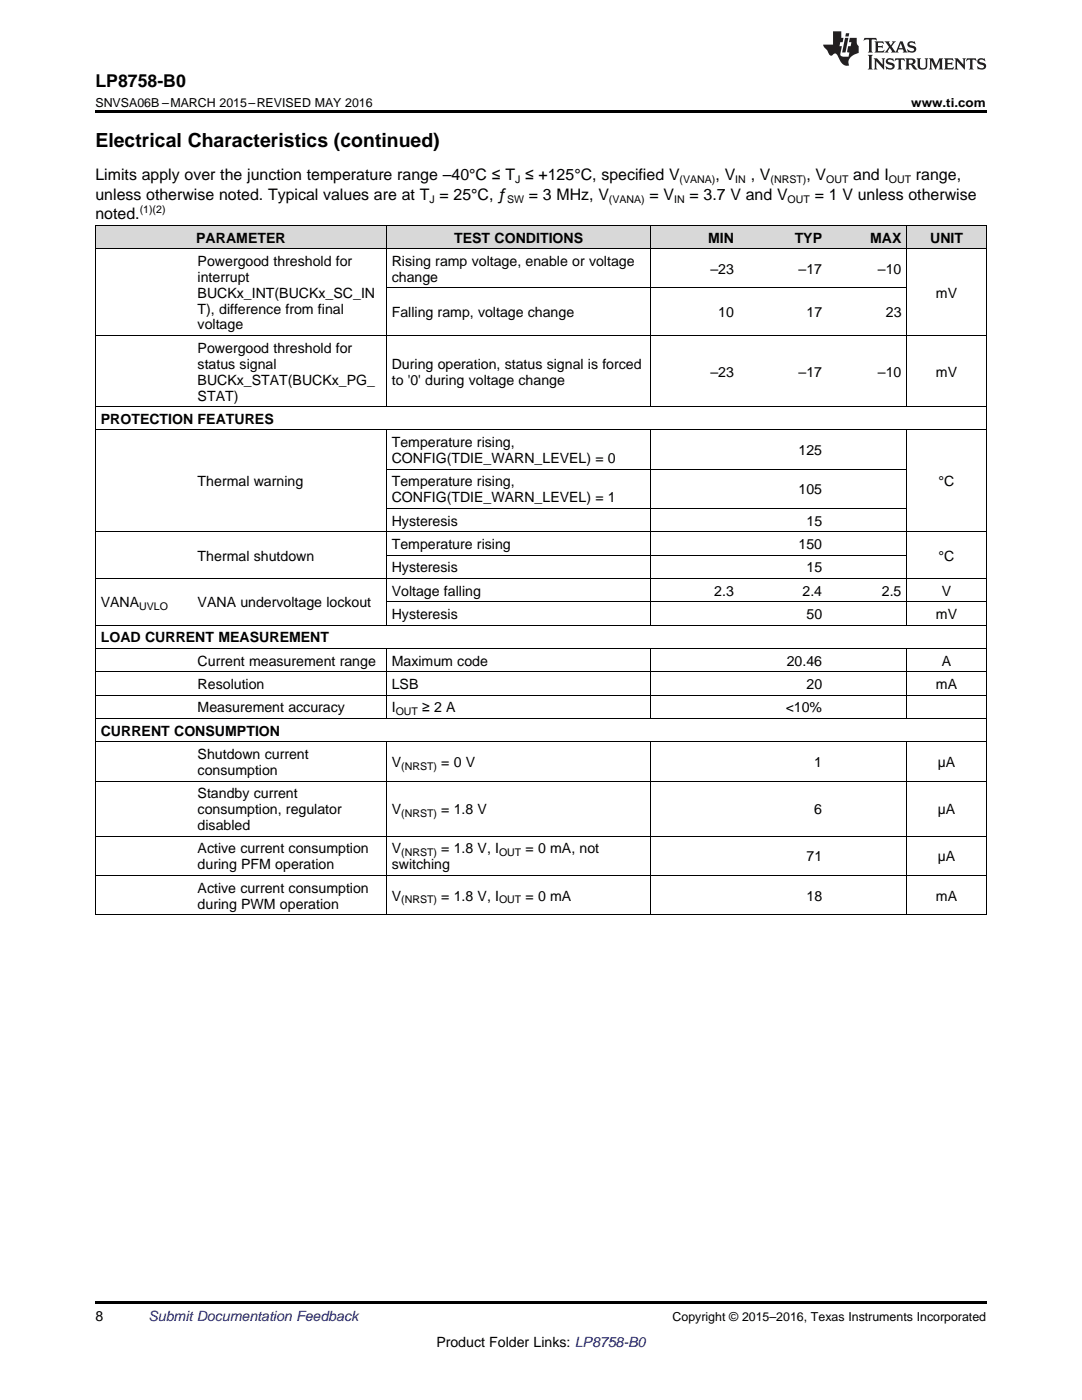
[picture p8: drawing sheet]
<svg xmlns="http://www.w3.org/2000/svg" width="216mm" height="279mm" viewBox="0 0 216 279" stroke-linecap="round" stroke-linejoin="round" font-family="sans-serif">
<defs><g id="words">
<text font-size="3.9" x="19" y="29.3">Electrical Characteristics (continued)</text>
<text font-size="3.5" x="19" y="17.3">LP8758-B0</text>
<g font-size="3.2">
<text x="19" y="36">Limits apply over the junction temperature range –40°C ≤ T ≤ +125°C, specified V</text>
<text x="142.8" y="36">, V</text>
<text x="149.8" y="36">, V</text>
<text x="160.9" y="36">, V</text>
<text x="170.3" y="36">and I</text>
<text x="182.8" y="36">range,</text>
<text x="19" y="39.9">unless otherwise noted. Typical values are at T = 25°C, ƒ</text>
<text x="105.5" y="39.9">= 3 MHz, V</text>
<text x="129.6" y="39.9">= V</text>
<text x="137.6" y="39.9">= 3.7 V and V</text>
<text x="162.6" y="39.9">= 1 V unless otherwise</text>
<text x="19" y="43.7">noted.</text>
</g>
<g font-size="2.8">
<text x="39.2" y="48.4">PARAMETER</text>
<text x="39.4" y="53.1">Powergood threshold for</text>
<text x="78.2" y="53.1">Rising ramp voltage, enable or voltage</text>
<text x="90.6" y="48.4">TEST CONDITIONS</text>
<text x="141.3" y="48.4">MIN</text>
<text x="158.6" y="48.4">TYP</text>
<text x="173.6" y="48.4">MAX</text>
<text x="185.6" y="48.4">UNIT</text>
<text x="39.4" y="56.2">interrupt</text>
<text x="39.4" y="59.4">BUCKx_INT(BUCKx_SC_IN</text>
<text x="78.2" y="56.2">change</text>
<text x="141.7" y="54.6">–23</text>
<text x="159.3" y="54.6">–17</text>
<text x="175.2" y="54.6">–10</text>
<text x="186.8" y="59.4">mV</text>
<text x="39.4" y="62.6">T), difference from final</text>
<text x="39.4" y="65.8">voltage</text>
<text x="78.2" y="63.3">Falling ramp, voltage change</text>
<text x="143.3" y="63.3">10</text>
<text x="160.9" y="63.3">17</text>
<text x="176.8" y="63.3">23</text>
<text x="39.4" y="70.4">Powergood threshold for</text>
<text x="39.4" y="73.6">status signal</text>
<text x="39.4" y="76.8">BUCKx_STAT(BUCKx_PG_</text>
<text x="78.2" y="73.6">During operation, status signal is forced</text>
<text x="78.2" y="76.8">to '0' during voltage change</text>
<text x="141.7" y="75.2">–23</text>
<text x="159.3" y="75.2">–17</text>
<text x="175.2" y="75.2">–10</text>
<text x="186.8" y="75.2">mV</text>
<text x="39.4" y="79.9">STAT)</text>
<text x="20.1" y="84.6">PROTECTION FEATURES</text>
<text x="78.2" y="89.3">Temperature rising,</text>
<text x="78.2" y="92.4">CONFIG(TDIE_WARN_LEVEL) = 0</text>
<text x="159.3" y="90.8">125</text>
<text x="39.4" y="97.1">Thermal warning</text>
<text x="78.2" y="97.1">Temperature rising,</text>
<text x="78.2" y="100.3">CONFIG(TDIE_WARN_LEVEL) = 1</text>
<text x="159.3" y="98.7">105</text>
<text x="187.3" y="97.1">°C</text>
<text x="78.2" y="104.9">Hysteresis</text>
<text x="160.9" y="104.9">15</text>
<text x="39.4" y="111.9">Thermal shutdown</text>
<text x="78.2" y="109.6">Temperature rising</text>
<text x="159.3" y="109.6">150</text>
<text x="187.3" y="111.9">°C</text>
<text x="78.2" y="114.2">Hysteresis</text>
<text x="78.2" y="118.9">Voltage falling</text>
<text x="142.5" y="118.9">2.3</text>
<text x="160.1" y="118.9">2.4</text>
<text x="160.9" y="114.2">15</text>
<text x="176" y="118.9">2.5</text>
<text x="187.9" y="118.9">V</text>
<text x="20.1" y="121.2">VANA</text>
<text x="39.4" y="121.2">VANA undervoltage lockout</text>
<text x="78.2" y="123.5">Hysteresis</text>
<text x="160.9" y="123.5">50</text>
<text x="186.8" y="123.5">mV</text>
<text x="20.1" y="128.2">LOAD CURRENT MEASUREMENT</text>
<text x="39.4" y="132.9">Current measurement range</text>
<text x="39.4" y="137.5">Resolution</text>
<text x="78.2" y="132.9">Maximum code</text>
<text x="78.2" y="137.5">LSB</text>
<text x="157" y="132.9">20.46</text>
<text x="160.9" y="137.5">20</text>
<text x="186.8" y="137.5">mA</text>
<text x="187.9" y="132.9">A</text>
<text x="39.4" y="142.2">Measurement accuracy</text>
<text x="78.2" y="142.2">I</text>
<text x="84.2" y="142.2">≥ 2 A</text>
<text x="156.8" y="142.2">&lt;10%</text>
<text x="20.1" y="146.8">CURRENT CONSUMPTION</text>
<text x="39.4" y="151.5">Shutdown current</text>
<text x="39.4" y="154.7">consumption</text>
<text x="78.2" y="153.1">V</text>
<text x="88.1" y="153.1">= 0 V</text>
<text x="162.5" y="153.1">1</text>
<text x="187.1" y="153.1">µA</text>
<text x="39.4" y="159.3">Standby current</text>
<text x="39.4" y="162.5">consumption, regulator</text>
<text x="39.4" y="165.7">disabled</text>
<text x="78.2" y="162.5">V</text>
<text x="88.1" y="162.5">= 1.8 V</text>
<text x="162.5" y="162.5">6</text>
<text x="187.1" y="162.5">µA</text>
<text x="39.4" y="170.3">Active current consumption</text>
<text x="39.4" y="173.5">during PFM operation</text>
<text x="78.2" y="170.3">V</text>
<text x="78.2" y="173.5">switching</text>
<text x="88.1" y="170.3">= 1.8 V, I</text>
<text x="104.9" y="170.3">= 0 mA, not</text>
<text x="160.9" y="171.9">71</text>
<text x="187.1" y="171.9">µA</text>
<text x="39.4" y="178.2">Active current consumption</text>
<text x="78.2" y="179.7">V</text>
<text x="88.1" y="179.7">= 1.8 V, I</text>
<text x="104.9" y="179.7">= 0 mA</text>
<text x="160.9" y="179.7">18</text>
<text x="186.8" y="179.7">mA</text>
<text x="39.4" y="181.3">during PWM operation</text>
<text x="19" y="263.6">8</text>
<text x="87.1" y="268.9">Product Folder Links: LP8758-B0</text>
</g>
<text font-size="2.8" fill="#0000c8" x="29.6" y="263.6">Submit Documentation Feedback</text>
<g font-size="2.5">
<text x="19" y="21.4">SNVSA06B –MARCH 2015–REVISED MAY 2016</text>
<text x="181.8" y="21.4">www.ti.com</text>
<text x="134.2" y="263.6">Copyright © 2015–2016, Texas Instruments Incorporated</text>
</g>
<g font-size="2.1">
<text x="85.7" y="40.5">J</text>
<text x="101.2" y="40.5">SW</text>
<text x="102.8" y="36.6">J</text>
<text x="121.5" y="40.5">(VANA)</text>
<text x="134.5" y="40.5">IN</text>
<text x="135.6" y="36.6">(VANA)</text>
<text x="146.7" y="36.6">IN</text>
<text x="153.7" y="36.6">(NRST)</text>
<text x="157.2" y="40.5">OUT</text>
<text x="164.9" y="36.6">OUT</text>
<text x="177.4" y="36.6">OUT</text>
<text x="27.9" y="42.5">(1)(2)</text>
<text x="27.8" y="121.8">UVLO</text>
<text x="79" y="142.7">OUT</text>
<text x="80" y="153.6">(NRST)</text>
<text x="80" y="163.1">(NRST)</text>
<text x="80" y="170.9">(NRST)</text>
<text x="99.6" y="170.9">OUT</text>
<text x="80" y="180.3">(NRST)</text>
<text x="99.6" y="180.3">OUT</text>
</g>
</g></defs>
<g fill="#d8d8d8">
<path d="M19 45h19.4v4.7h-19.4z"/>
<path d="M38.4 45h38.7v4.7h-38.7z"/>
<path d="M77.1 45h52.8v4.7h-52.8z"/>
<path d="M129.9 45h17.6v4.7h-17.6z"/>
<path d="M147.5 45h17.6v4.7h-17.6z"/>
<path d="M165.1 45h15.9v4.7h-15.9z"/>
<path d="M181 45h15.8v4.7h-15.8z"/>
</g>
<path d="M19 22h177.8v.5h-177.8zM19 259.7h177.8v.5h-177.8z" fill="#000"/>
<g fill="none" stroke="#000" stroke-width=".2">
<path d="M19 49.6h177.8M19 45h177.8M19.1 45v137.6M77.1 45v36.2M77.1 57.4h103.9M129.9 45v36.2M180.9 45v36.2M196.8 45v137.6M19 67h177.8M19 85.8h177.8M19 81.2h177.8M77.1 85.9v38.9"/>
<path d="M77.1 93.6h103.9M129.9 85.9v38.9M180.9 85.9v38.9M19 115.4h177.8M19 106.1h177.8M77.1 110.8h103.9M77.1 101.5h103.9M19 138.7h177.8M19 134.1h177.8M19 129.4h177.8M19 124.8h177.8M77.1 129.5v13.9"/>
<path d="M77.1 120.1h119.7M129.9 129.5v13.9M180.9 129.5v13.9M19 155.9h177.8M19 148h177.8M19 143.4h177.8M77.1 148.1v34.5M129.9 148.1v34.5M180.9 148.1v34.5M19 174.7h177.8M19 166.9h177.8M19 182.5h177.8"/>
</g>
<g fill="#231f20">
<path d="M172.5 7.6l-.1 .5 .4-.2h.6v.1v2.1l-.2 .4h.9l-.2-.4v-2.1l.1-.1h.5l.5 .2-.2-.5zM174.5 8.3l.2 .3v1.5l-.2 .4h1.8l.2-.6a1.04 1.04 0 0 1-1.3 .2v-.7h.6l.3 .2v-.6l-.3 .2h-.6v-.6l.8-.1 .4 .3-.2-.5zM176.5 8.3l.9 1.1-.9 1.1h.8l-.2-.2 .4-.7 .5 .7-.2 .2h1.5l-.2-.2 .2-.4h.9l.1 .4-.2 .2h1l-.3-.3-.7-1.9h-.5l-.9 2-.8-1 .9-1h-.8l.1 .3-.4 .5-.3-.6 .1-.2zM179.7 8.6l.4 1h-.7zM181.3 8.4a.63 .63 0 0 0-.2 .7 .63 .63 0 0 0 .6 .4l.6 .2 .1 .2a.75 .75 0 0 1-.7 .4 .75 .75 0 0 1-.6-.5l.1 .7 .1-.1a1.11 1.11 0 0 0 1.5-.6 1.13 1.13 0 0 0-1.2-.8l-.1-.4a1.04 1.04 0 0 1 1.2 .2l-.2-.5-.2 .1-.4-.2zM173.2 10.9l.2 .4v2.2l-.2 .4h1l-.3-.4v-2.2l.3-.4zM174.3 11.6l.3 .4v1.5l-.3 .4h.8l-.2-.4v-1.3l1.5 1.7v-1.9l.2-.4h-.7l.2 .4v.9l-1.1-1.3zM177 11.8a.62 .62 0 0 0-.2 .7 .62 .62 0 0 0 .6 .4l.6 .1 .1 .3a.76 .76 0 0 1-.7 .3 .76 .76 0 0 1-.7-.4l.2 .7 .1-.1a1.11 1.11 0 0 0 1.5-.6 1.13 1.13 0 0 0-1.2-.8l-.1-.4a1.04 1.04 0 0 1 1.2 .2l-.2-.6-.2 .1-.5-.1zM178.7 11.6l-.2 .6a.61 .61 0 0 1 .8-.3v1.6l-.2 .4h.9l-.2-.4v-1.6a.63 .63 0 0 1 .7 .3l-.1-.6zM180.6 11.6l.3 .4v1.5l-.3 .4h1l-.2-.2-.1-.8 .6 .2a.76 .76 0 0 0 1.2 .7l-1-1a.58 .58 0 0 0 .6-.5 .58 .58 0 0 0-.5-.6zM181.4 11.9h.1a.45 .45 0 0 1 .5 .1 .45 .45 0 0 1 .1 .5l-.8 .2zM182.9 11.6l.2 .2a2.17 2.17 0 0 0 .3 1.9 .99 .99 0 0 0 1.6-.6v-1.1l.2-.4h-.7l.2 .2a1.92 1.92 0 0 1-.2 1.8 .6 .6 0 0 1-.9-.5v-1.1l.2-.4zM185.4 11.6l.2 .4v1.5l-.2 .4h.7l-.2-.4v-1.4l.8 1.8 .8-1.8v1.4l-.2 .4h.9l-.2-.4v-1.5l.2-.4h-.8l-.6 1.5-.6-1.5zM188.4 11.6l.2 .4v1.5l-.2 .4h1.8l.1-.6a1.04 1.04 0 0 1-1.2 .1v-.6h.5l.4 .2v-.6l-.4 .2h-.5v-.7h.8l.3 .3-.1-.6zM190.5 11.6l.2 .4v1.5l-.2 .4h.7l-.2-.4v-1.3l1.5 1.7v-1.9l.2-.4h-.7l.2 .4v.9l-1.1-1.3zM192.9 11.6l-.1 .6a.61 .61 0 0 1 .7-.3l.1 1.6-.3 .4h1l-.3-.4 .1-1.6a.63 .63 0 0 1 .7 .3l-.1-.6zM195.2 11.8a.62 .62 0 0 0-.2 .7 .62 .62 0 0 0 .6 .4l.6 .1 .1 .3a.76 .76 0 0 1-.7 .3 .76 .76 0 0 1-.6-.4l.1 .7 .1-.1a1.11 1.11 0 0 0 1.6-.6 1.13 1.13 0 0 0-1.3-.8l-.1-.4a1.04 1.04 0 0 1 1.2 .2l-.1-.6-.2 .1-.5-.1z"/>
<path d="M166.2 6.3v2.6h-1.9v.4l.8 .9a.91 .91 0 0 0 1 .8 .56 .56 0 0 1 .5-.3 .56 .56 0 0 1 .5 .3l.4 .8a1.53 1.53 0 0 0 1.9 1.2 1.54 1.54 0 0 1 1-2.1l.9-.3v-1.4a1.52 1.52 0 0 1-.4-1.6h-1.3l-.2 .8h.5l-.2 .8h-.5l-.1 1v.2l.4 .1-.2 .8a1.93 1.93 0 0 1-1.6-.3l.3-1.8h-.5l.2-.8h.4l.2-.8h-.4v-1.3zM168.6 7.6l-.6 2.9h.7l.6-2.9zM168.8 6.6l-.1 .7h.6l.2-.7z"/>
</g>
<use href="#words"/>
</svg>
